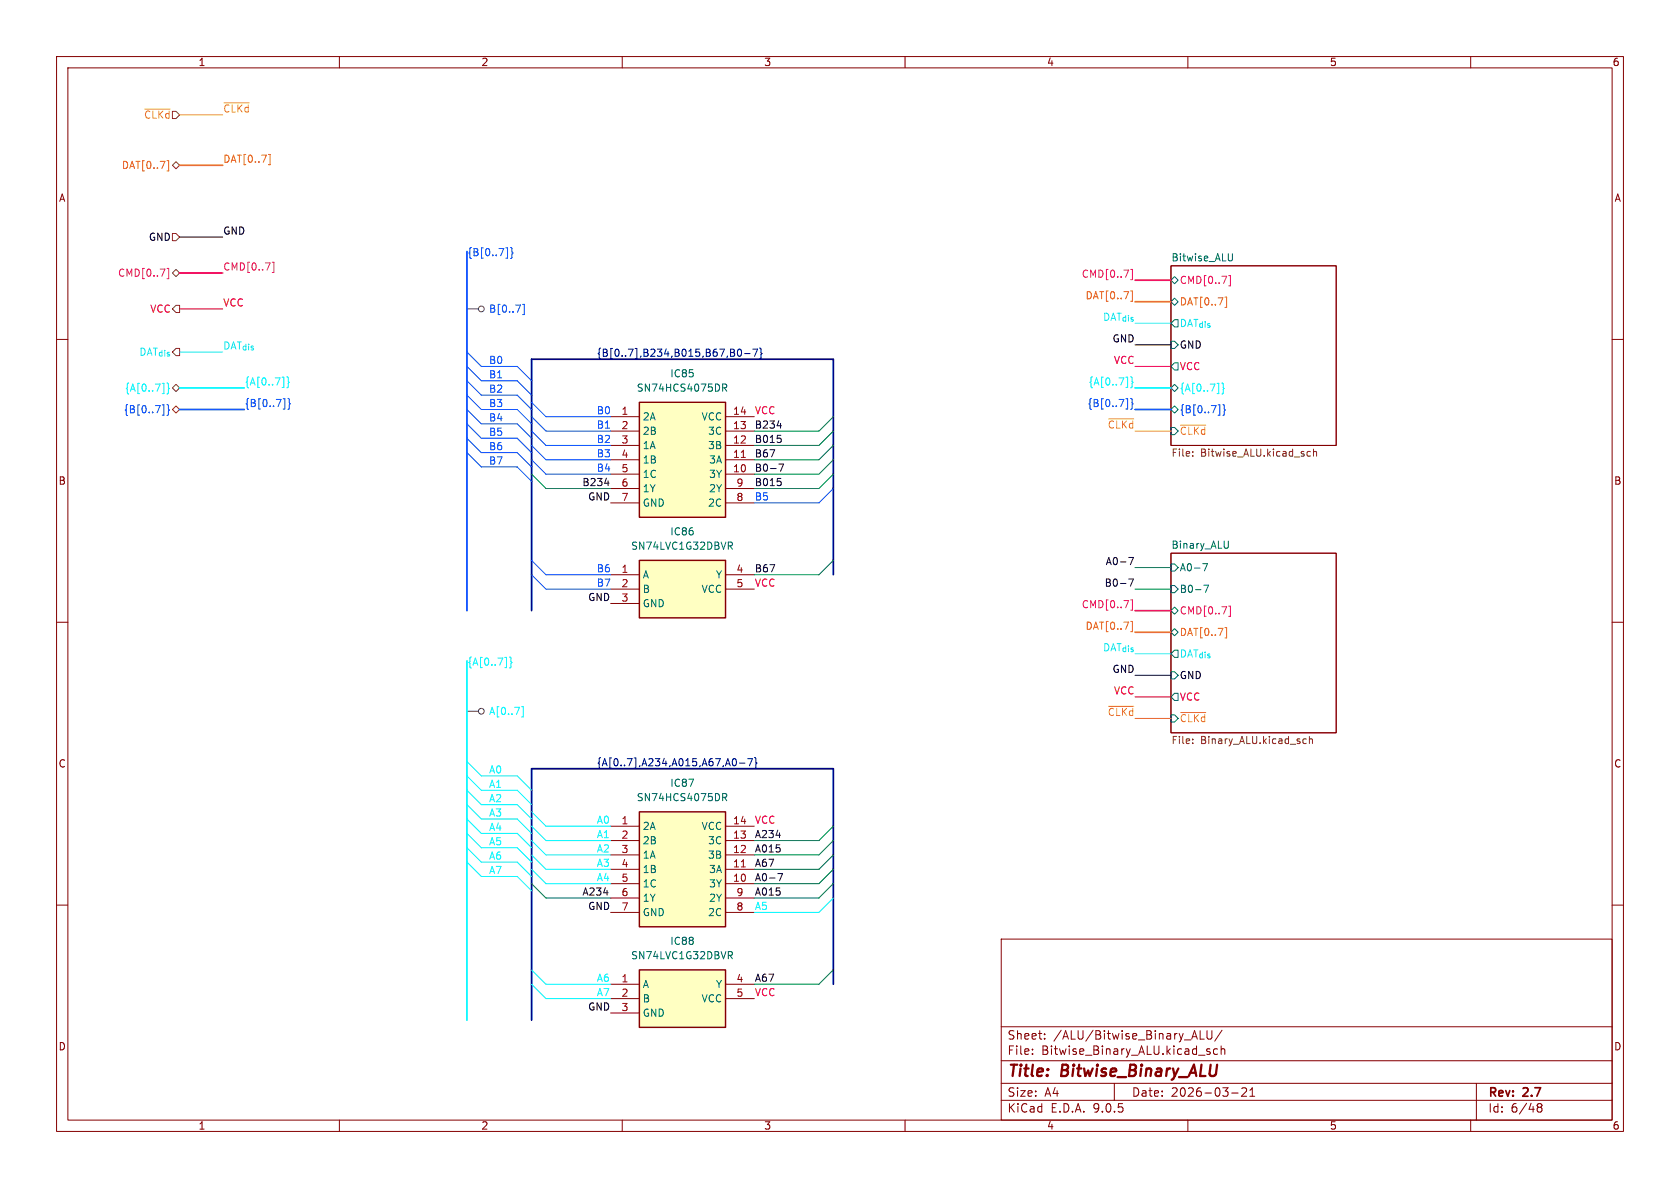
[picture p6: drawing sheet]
<svg xmlns="http://www.w3.org/2000/svg" width="297mm" height="210mm" viewBox="0 0 297 210" stroke-linecap="round" stroke-linejoin="round" font-family="sans-serif">
<defs><g id="words">
<g font-size="2.8" fill="#840000">
<text x="178" y="190.9">Title:</text>
<text x="187.7" y="190.9">Bitwise_Binary_ALU</text>
</g>
<g font-size="2.1" fill="#840000">
<text x="178" y="184">Sheet:</text>
<text x="186.2" y="184">/ALU/Bitwise_Binary_ALU/</text>
<text x="178" y="186.7">File:</text>
<text x="184.1" y="186.7">Bitwise_Binary_ALU.kicad_sch</text>
<text x="178" y="196.9">KiCad</text>
<text x="178" y="194.1">Size:</text>
<text x="184.7" y="194.1">A4</text>
<text x="185.7" y="196.9">E.D.A.</text>
<text x="193.3" y="196.9">9.0.5</text>
<text x="200" y="194.1">Date:</text>
<text x="207" y="194.1">2026-03-21</text>
<text x="263" y="194.3">Rev:</text>
<text x="263" y="196.9">Id:</text>
<text x="267.1" y="196.9">6/48</text>
<text x="269.4" y="194.3">2.7</text>
</g>
<g font-size="1.8" fill="#840000">
<text x="35" y="11.9">1</text>
<text x="85" y="11.9">2</text>
<text x="135" y="11.9">3</text>
<text x="185" y="11.9">4</text>
<text x="235" y="11.9">5</text>
<text x="285" y="11.9">6</text>
<text x="10.3" y="35.9">A</text>
<text x="285.3" y="35.9">A</text>
<text x="10.3" y="85.9">B</text>
<text x="285.3" y="85.9">B</text>
<text x="10.3" y="135.9">C</text>
<text x="285.3" y="135.9">C</text>
<text x="10.3" y="185.9">D</text>
<text x="285.3" y="185.9">D</text>
<text x="35" y="199.9">1</text>
<text x="85" y="199.9">2</text>
<text x="135" y="199.9">3</text>
<text x="185" y="199.9">4</text>
<text x="235" y="199.9">5</text>
<text x="285" y="199.9">6</text>
</g>
<g font-size="1.8" fill="#725600">
<text x="25.4" y="21.2">~{CLKd}</text>
<text x="24.5" y="63.1">DAT_{dis}</text>
<text x="207" y="81.1">File:</text>
<text x="212.2" y="81.1">Bitwise_ALU.kicad_sch</text>
<text x="207" y="131.9">File:</text>
<text x="212.2" y="131.9">Binary_ALU.kicad_sch</text>
</g>
<g font-size="1.8" fill="#ffba00">
<text x="39.4" y="20">~{CLKd}</text>
<text x="195.7" y="75.9">~{CLKd}</text>
<text x="208.5" y="77.1">~{CLKd}</text>
<text x="195.7" y="126.7">~{CLKd}</text>
<text x="208.5" y="127.9">~{CLKd}</text>
</g>
<g font-size="1.8" fill="#ff6400">
<text x="39.4" y="28.9">DAT[0..7]</text>
<text x="21.4" y="30.1">DAT[0..7]</text>
<text x="191.8" y="53">DAT[0..7]</text>
<text x="208.5" y="54.2">DAT[0..7]</text>
<text x="191.8" y="111.4">DAT[0..7]</text>
<text x="208.5" y="112.6">DAT[0..7]</text>
</g>
<g font-size="1.8">
<text x="39.4" y="41.6">GND</text>
<text x="26.2" y="42.8">GND</text>
<text x="196.6" y="60.6">GND</text>
<text x="208.5" y="61.8">GND</text>
<text x="103.9" y="88.6">GND</text>
<text x="103.9" y="106.3">GND</text>
<text x="196.6" y="119">GND</text>
<text x="208.5" y="120.2">GND</text>
<text x="103.9" y="160.9">GND</text>
<text x="103.9" y="178.7">GND</text>
</g>
<g font-size="1.8" fill="#ff0093">
<text x="39.4" y="47.9">CMD[0..7]</text>
<text x="20.8" y="49.1">CMD[0..7]</text>
<text x="191.1" y="49.2">CMD[0..7]</text>
<text x="208.5" y="50.4">CMD[0..7]</text>
<text x="191.1" y="107.6">CMD[0..7]</text>
<text x="208.5" y="108.8">CMD[0..7]</text>
</g>
<g font-size="1.8" fill="#0048ff">
<text x="82.5" y="45.4">{B[0..7]}</text>
<text x="86.4" y="55.5">B[0..7]</text>
<text x="86.4" y="64.4">B0</text>
<text x="86.4" y="69.5">B2</text>
<text x="86.4" y="67">B1</text>
<text x="21.8" y="73.3">{B[0..7]}</text>
<text x="43.2" y="72">{B[0..7]}</text>
<text x="86.4" y="74.6">B4</text>
<text x="86.4" y="77.1">B5</text>
<text x="86.4" y="72">B3</text>
<text x="105.4" y="75.9">B1</text>
<text x="105.4" y="73.3">B0</text>
<text x="192.2" y="72">{B[0..7]}</text>
<text x="208.5" y="73.3">{B[0..7]}</text>
<text x="86.4" y="79.7">B6</text>
<text x="86.4" y="82.2">B7</text>
<text x="105.4" y="83.5">B4</text>
<text x="105.4" y="80.9">B3</text>
<text x="105.4" y="78.4">B2</text>
<text x="133.3" y="88.6">B5</text>
<text x="105.4" y="101.3">B6</text>
<text x="105.4" y="103.8">B7</text>
</g>
<g font-size="1.8" fill="#006464">
<text x="207" y="46.3">Bitwise_ALU</text>
<text x="112.5" y="69.4">SN74HCS4075DR</text>
<text x="118.4" y="66.9">IC85</text>
<text x="113.5" y="74.5">2A</text>
<text x="113.5" y="77.1">2B</text>
<text x="123.9" y="74.5">VCC</text>
<text x="125.1" y="77.1">3C</text>
<text x="113.5" y="79.6">1A</text>
<text x="113.5" y="82.1">1B</text>
<text x="125.1" y="79.6">3B</text>
<text x="125.3" y="82.1">3A</text>
<text x="113.5" y="84.7">1C</text>
<text x="113.5" y="87.2">1Y</text>
<text x="113.5" y="89.8">GND</text>
<text x="125.1" y="89.8">2C</text>
<text x="125.3" y="84.7">3Y</text>
<text x="125.3" y="87.2">2Y</text>
<text x="118.4" y="94.8">IC86</text>
<text x="111.5" y="97.4">SN74LVC1G32DBVR</text>
<text x="207" y="97.1">Binary_ALU</text>
<text x="208.5" y="101.2">A0-7</text>
<text x="113.5" y="102.5">A</text>
<text x="113.5" y="105">B</text>
<text x="113.5" y="107.5">GND</text>
<text x="123.9" y="105">VCC</text>
<text x="126.5" y="102.5">Y</text>
<text x="208.5" y="105">B0-7</text>
<text x="112.5" y="141.8">SN74HCS4075DR</text>
<text x="118.4" y="139.3">IC87</text>
<text x="113.5" y="146.9">2A</text>
<text x="113.5" y="149.5">2B</text>
<text x="123.9" y="146.9">VCC</text>
<text x="125.1" y="149.5">3C</text>
<text x="113.5" y="152">1A</text>
<text x="113.5" y="154.5">1B</text>
<text x="125.1" y="152">3B</text>
<text x="125.3" y="154.5">3A</text>
<text x="113.5" y="157.1">1C</text>
<text x="113.5" y="159.6">1Y</text>
<text x="125.3" y="157.1">3Y</text>
<text x="125.3" y="159.6">2Y</text>
<text x="113.5" y="162.2">GND</text>
<text x="118.4" y="167.2">IC88</text>
<text x="125.1" y="162.2">2C</text>
<text x="111.5" y="169.8">SN74LVC1G32DBVR</text>
<text x="113.5" y="174.9">A</text>
<text x="113.5" y="177.4">B</text>
<text x="113.5" y="179.9">GND</text>
<text x="123.9" y="177.4">VCC</text>
<text x="126.5" y="174.9">Y</text>
</g>
<g font-size="1.8" fill="#ff0007">
<text x="26.5" y="55.5">VCC</text>
<text x="39.4" y="54.3">VCC</text>
<text x="196.8" y="64.4">VCC</text>
<text x="208.5" y="65.6">VCC</text>
<text x="133.3" y="73.3">VCC</text>
<text x="133.3" y="103.8">VCC</text>
<text x="196.8" y="122.8">VCC</text>
<text x="208.5" y="124.1">VCC</text>
<text x="133.3" y="145.7">VCC</text>
<text x="133.3" y="176.2">VCC</text>
</g>
<g font-size="1.8" fill="#22afff">
<text x="194.9" y="56.8">DAT_{dis}</text>
<text x="208.5" y="58">DAT_{dis}</text>
<text x="39.4" y="61.9">DAT_{dis}</text>
<text x="194.9" y="115.2">DAT_{dis}</text>
<text x="208.5" y="116.4">DAT_{dis}</text>
</g>
<g font-size="1.8" fill="#000084">
<text x="105.4" y="63.2">{B[0..7],B234,B015,B67,B0-7}</text>
<text x="105.4" y="135.5">{A[0..7],A234,A015,A67,A0-7}</text>
</g>
<g font-size="1.8" fill="#00f8ff">
<text x="22" y="69.4">{A[0..7]}</text>
<text x="43.2" y="68.2">{A[0..7]}</text>
<text x="192.4" y="68.2">{A[0..7]}</text>
<text x="208.5" y="69.4">{A[0..7]}</text>
<text x="82.5" y="117.8">{A[0..7]}</text>
<text x="86.4" y="126.6">A[0..7]</text>
<text x="86.4" y="136.8">A0</text>
<text x="86.4" y="139.4">A1</text>
<text x="86.4" y="141.9">A2</text>
<text x="86.4" y="147">A4</text>
<text x="86.4" y="149.5">A5</text>
<text x="86.4" y="144.4">A3</text>
<text x="105.4" y="148.2">A1</text>
<text x="105.4" y="145.7">A0</text>
<text x="86.4" y="152.1">A6</text>
<text x="86.4" y="154.6">A7</text>
<text x="105.4" y="150.8">A2</text>
<text x="105.4" y="153.3">A3</text>
<text x="105.4" y="155.9">A4</text>
<text x="133.3" y="160.9">A5</text>
<text x="105.4" y="173.6">A6</text>
<text x="105.4" y="176.2">A7</text>
</g>
<g font-size="1.8" fill="#a90000">
<text x="109.8" y="73.4">1</text>
<text x="109.8" y="75.9">2</text>
<text x="129.5" y="73.4">14</text>
<text x="129.5" y="75.9">13</text>
<text x="109.8" y="78.5">3</text>
<text x="109.8" y="81">4</text>
<text x="109.8" y="83.6">5</text>
<text x="129.5" y="78.5">12</text>
<text x="129.5" y="81">11</text>
<text x="129.5" y="83.6">10</text>
<text x="109.8" y="86.1">6</text>
<text x="109.8" y="88.6">7</text>
<text x="130.1" y="86.1">9</text>
<text x="130.1" y="88.6">8</text>
<text x="109.8" y="101.3">1</text>
<text x="130.1" y="101.3">4</text>
<text x="109.8" y="103.9">2</text>
<text x="109.8" y="106.4">3</text>
<text x="130.1" y="103.9">5</text>
<text x="109.8" y="145.8">1</text>
<text x="109.8" y="148.3">2</text>
<text x="129.5" y="145.8">14</text>
<text x="129.5" y="148.3">13</text>
<text x="109.8" y="150.9">3</text>
<text x="109.8" y="153.4">4</text>
<text x="109.8" y="156">5</text>
<text x="129.5" y="150.9">12</text>
<text x="129.5" y="153.4">11</text>
<text x="129.5" y="156">10</text>
<text x="109.8" y="158.5">6</text>
<text x="109.8" y="161">7</text>
<text x="130.1" y="158.5">9</text>
<text x="130.1" y="161">8</text>
<text x="109.8" y="173.7">1</text>
<text x="130.1" y="173.7">4</text>
<text x="109.8" y="176.3">2</text>
<text x="109.8" y="178.8">3</text>
<text x="130.1" y="176.3">5</text>
</g>
<g font-size="1.8" fill="#0f0f0f">
<text x="133.3" y="75.9">B234</text>
<text x="133.3" y="83.5">B0-7</text>
<text x="133.3" y="78.4">B015</text>
<text x="133.3" y="80.9">B67</text>
<text x="102.9" y="86">B234</text>
<text x="133.3" y="86">B015</text>
<text x="133.3" y="101.3">B67</text>
<text x="195.4" y="100">A0-7</text>
<text x="195.2" y="103.8">B0-7</text>
<text x="133.3" y="148.2">A234</text>
<text x="133.3" y="155.9">A0-7</text>
<text x="133.3" y="153.3">A67</text>
<text x="133.3" y="150.8">A015</text>
<text x="102.9" y="158.4">A234</text>
<text x="133.3" y="158.4">A015</text>
<text x="133.3" y="173.6">A67</text>
</g>
</g></defs>
<g fill="none" stroke="#840000" stroke-width=".18">
<path d="M10 10h277v190h-277zM12 12h273v186h-273zM60 10v2M110 10v2M160 10v2M210 10v2M260 10v2M207 47h29.2v31.7h-29.2zM10 60h2M285 60h2M207 97.8h29.2v31.7h-29.2zM10 110h2"/>
<path d="M285 110h2M10 160h2M177 166h108v32h-108zM285 160h2M60 198v2M110 198v2M160 198v2M177 194.5h108M177 191.5h108M177 187.5h108M177 181.5h108M182.5 186.3v.1"/>
<path d="M182.5 185.5v.1M184.7 183.6v.1M184.7 182.8v.1M197 191.5v3M210 198v2M212.2 182.2v1.5h.7M213.4 182.2v1.2l.3 .3 .4-.1 .1-.2v-1.2M213.4 185.8l.5 .2 .1 .1-.1 .2-.4 .1M213.4 185.5h.5M215.2 185.5l-.4-.1-.3 .3v.4l.2 .2h.5M215.9 185.5l.2-.1 .4 .1v.9M215.9 184.9v1.5"/>
<path d="M216 182.1l-1.3 2M217.7 193.2h1.2M219.5 192.4l.6-.1 .2 .1 .1 .3-.9 1.1h.9M221 193.8h.8M221 192.7l.4-.4v1.5M260 198v2M261 191.5v6.5M271.7 195.5l.3 .2M271.7 195.4l.3-.3 .5 .1 .1 .3-.3 .2M272 195.7h.3M272 195.7l-.3 .3M272.3 195.7l.3 .3-.1 .5-.5 .1-.3-.3"/>
</g>
<path d="M217.2 48.7h.3v1.8h-.3M217.2 107.1h.3v1.9h-.3" fill="none" stroke="#ff0093" stroke-width=".18"/>
<g fill="none" stroke="#006464" stroke-width=".18">
<path d="M207 49.5l.6-.6 .7 .6-.7 .7zM207 53.3l.6-.6 .7 .6-.7 .7zM207.6 56.5h.7v1.3h-.7l-.6-.6zM217.9 44.8v1.1l-.1 .2h-.4M207 60.3h.6l.7 .7-.7 .6h-.6zM207 68.6l.6-.7 .7 .7-.7 .6zM207 72.4l.6-.6 .7 .6-.7 .6zM207 75.6h.6l.7 .6-.7 .6h-.6zM207.6 64.1h.7v1.3h-.7l-.6-.6zM207 99.7h.6l.7 .6-.7 .7h-.6zM212.6 99.6h.9l-.6 1.3M217.1 95.6v1.1l-.2 .2"/>
<path d="M207 103.5h.6l.7 .6-.7 .7h-.6zM207 108l.6-.7 .7 .7-.7 .6zM207 111.8l.6-.7 .7 .7-.7 .6zM207 115.6l.6-.7h.7v1.3h-.7zM207 118.7h.6l.7 .7-.7 .6h-.6zM212.8 103.4h.9l-.6 1.3M207 126.4h.6l.7 .6-.7 .6h-.6zM207.6 122.6h.7v1.2h-.7l-.6-.6z"/>
</g>
<path d="M216.6 52.5h.3v1.8h-.3M216.6 110.9h.3v1.9h-.3" fill="none" stroke="#ff6400" stroke-width=".18"/>
<path d="M215.2 67.8h.3v1.8h-.3M216 67.7l.3 .2v.6l.1 .2-.1 .2v.6l-.3 .1" fill="none" stroke="#00f8ff" stroke-width=".18"/>
<path d="M215.3 71.6h.3v1.8h-.3M216.2 71.5l.2 .2v.6l.2 .2-.2 .2v.6l-.2 .2" fill="none" stroke="#0048ff" stroke-width=".18"/>
<path d="M208.7 75.2h4.5M208.7 126h4.5" fill="none" stroke="#ffba00" stroke-width=".18"/>
<path d="M210.9 79.9v.1M231.7 79.9l-.4-.1-.2 .2M232.2 79.9l.2-.1 .3 .1 .1 .7M232.2 79.4v1.2M210.9 80.5v.1M231.1 80.4l.2 .2h.4M210.9 130.7v.1M210.9 131.3v.1M230.5 131.4h.4M230.5 130.7h.4M231.5 130.7l.2-.1 .3 .1v.7M231.5 130.2v1.2" fill="none" stroke="#725600" stroke-width=".18"/>
<path d="M113 71.1h15.3v20.3h-15.3z" fill="#ffffc2"/>
<path d="M113 71.1h15.3v20.3h-15.3z" fill="none" stroke="#840000" stroke-width=".25"/>
<g fill="none" stroke="#840000" stroke-width=".18">
<path d="M107.9 73.7h5.1M107.9 76.2h5.1M107.9 78.7h5.1M128.3 73.7h5M128.3 76.2h5M128.3 78.7h5M107.9 81.3h5.1M107.9 83.8h5.1M107.9 86.4h5.1M107.9 88.9h5.1M128.3 81.3h5M128.3 83.8h5"/>
<path d="M128.3 86.4h5M128.3 88.9h5"/>
</g>
<path d="M131.1 80.9h.7" fill="none" stroke="#a90000" stroke-width=".18"/>
<path d="M127.8 68.6l.6-.1 .1-.2-.1-.3-.6-.1v1.3M128.1 68.6l.4 .6" fill="none" stroke="#006464" stroke-width=".18"/>
<path d="M113 143.5h15.3v20.3h-15.3z" fill="#ffffc2"/>
<path d="M113 143.5h15.3v20.3h-15.3z" fill="none" stroke="#840000" stroke-width=".25"/>
<g fill="none" stroke="#840000" stroke-width=".18">
<path d="M107.9 146.1h5.1M107.9 148.6h5.1M107.9 151.1h5.1M107.9 153.7h5.1M107.9 156.2h5.1M107.9 158.8h5.1M128.3 146.1h5M128.3 148.6h5M128.3 151.1h5M128.3 153.7h5M128.3 156.2h5M128.3 158.8h5"/>
<path d="M107.9 161.3h5.1M128.3 161.3h5"/>
</g>
<path d="M131.1 153.3h.7" fill="none" stroke="#a90000" stroke-width=".18"/>
<path d="M127.8 140.9h.6l.1-.2-.1-.3-.6-.1v1.2M128.1 140.9l.4 .6" fill="none" stroke="#006464" stroke-width=".18"/>
<path d="M113 171.5h15.3v10.1h-15.3z" fill="#ffffc2"/>
<path d="M113 171.5h15.3v10.1h-15.3z" fill="none" stroke="#840000" stroke-width=".25"/>
<path d="M107.9 174h5.1M107.9 176.5h5.1M107.9 179.1h5.1M128.3 174h5M128.3 176.5h5" fill="none" stroke="#840000" stroke-width=".18"/>
<path d="M128.8 168.2h.4l.3 .3-.1 .3-.6 .1M129.1 168.9l.4 .6" fill="none" stroke="#006464" stroke-width=".18"/>
<path d="M113 99.1h15.3v10.1h-15.3z" fill="#ffffc2"/>
<path d="M113 99.1h15.3v10.1h-15.3z" fill="none" stroke="#840000" stroke-width=".25"/>
<path d="M107.9 101.6h5.1M107.9 104.1h5.1M107.9 106.7h5.1M128.3 101.6h5M128.3 104.1h5" fill="none" stroke="#840000" stroke-width=".18"/>
<path d="M128.8 95.8h.4l.3 .3-.1 .3-.6 .1M129.1 96.5l.4 .6" fill="none" stroke="#006464" stroke-width=".18"/>
<g fill="none" stroke="#484848" stroke-width=".18">
<path d="M82.5 54.6h2.1M82.5 125.7h2.1"/>
<circle cx="85.1" cy="54.6" r=".51"/>
<circle cx="85.1" cy="125.7" r=".51"/>
</g>
<g fill="none" stroke="#00f8ff" stroke-width=".18">
<path d="M28.7 67.8h.3v1.8h-.3M29.5 67.7l.3 .2v.6l.1 .2-.1 .2v.6l-.3 .1M49.9 66.7h.3v1.8h-.3M50.7 66.6l.3 .2v.6l.1 .2-.1 .2v.6l-.3 .2M199 66.7h.4v1.8h-.4M199.9 66.6l.2 .2v.6l.2 .2-.2 .2v.6l-.2 .2M89.2 116.2h.3v1.8h-.3M90.1 116.1l.2 .2v.6l.2 .2-.2 .2v.6l-.2 .2M82.5 134.6l2.6 2.6h6.3l2.6 2.5M82.5 137.2l2.6 2.5h6.3l2.6 2.5M82.5 139.7l2.6 2.5h6.3l2.6 2.6M92.2 124.9h.3v1.8h-.3"/>
<path d="M82.5 142.2l2.6 2.6h6.3l2.6 2.5M82.5 144.8l2.6 2.5h6.3l2.6 2.6M82.5 147.3l2.6 2.6h6.3l2.6 2.5M82.5 149.9l2.6 2.5h6.3l2.6 2.5M82.5 152.4l2.6 2.5h6.3l2.6 2.6M94 146.1l2.5 2.5h11.4M94 143.5l2.5 2.6h11.4M94 153.7l2.5 2.5h11.4M94 148.6l2.5 2.5h11.4M94 151.1l2.5 2.6h11.4M147.3 158.8l-2.5 2.5h-11.5M94 171.5l2.5 2.5h11.4"/>
<path d="M94 174l2.5 2.5h11.4"/>
</g>
<g fill="none" stroke="#0048ff" stroke-width=".18">
<path d="M89.4 43.8h.3v1.8h-.3M90.3 43.8l.2 .1v.6l.2 .2-.2 .2v.6l-.2 .2M91.2 53.9h.8l-.5 1.3M92.4 53.8h.3v1.8h-.3M28.7 71.6h.3v1.8h-.3M29.5 71.5l.3 .2v.6l.1 .2-.1 .2v.6l-.3 .2M50.1 70.5h.3v1.8h-.3M50.9 70.4l.2 .2v.6l.2 .2-.2 .2v.6l-.2 .2M82.5 74.9l2.6 2.6h6.3l2.6 2.5M82.5 77.5l2.6 2.5h6.3l2.6 2.6M82.5 62.2l2.6 2.6h6.3l2.6 2.5M82.5 64.8l2.6 2.5h6.3l2.6 2.6"/>
<path d="M82.5 67.3l2.6 2.6h6.3l2.6 2.5M82.5 72.4l2.6 2.5h6.3l2.6 2.6M82.5 69.9l2.6 2.5h6.3l2.6 2.5M94 76.2l2.5 2.5h11.4M94 73.7l2.5 2.5h11.4M94 78.7l2.5 2.6h11.4M94 71.1l2.5 2.6h11.4M199 70.5h.4v1.8h-.4M199.9 70.4l.2 .2v.6l.2 .2-.2 .2v.6l-.2 .2M82.5 80l2.6 2.6h6.3l2.6 2.5M94 99.1l2.5 2.5h11.4M94 81.3l2.5 2.5h11.4"/>
<path d="M147.3 86.4l-2.5 2.5h-11.5M94 101.6l2.5 2.5h11.4"/>
</g>
<path d="M30.5 29.2l.6-.6 .6 .6-.6 .6zM30.5 41.3h.6l.6 .6-.6 .6h-.6zM30.5 48.3l.6-.7 .6 .7-.6 .6zM31.1 54h.6v1.2h-.6l-.6-.6zM30.5 68.6l.6-.7 .6 .7-.6 .6zM31.1 71.8l.6 .6-.6 .6-.6-.6z" fill="none" stroke="#725600" stroke-width=".18"/>
<path d="M25.6 19.3h4.5M39.6 18.2h4.5M31.7 20.3h7.7M196 74.1h4.4M200.7 76.2h6.3M196 124.9h4.4M200.7 127h6.3" fill="none" stroke="#ffba00" stroke-width=".18"/>
<path d="M29.5 47.4h.3v1.9h-.3M48.1 46.4h.3v1.8h-.3M199.9 47.6h.3v1.8h-.3M199.9 106h.3v1.9h-.3" fill="none" stroke="#ff0093" stroke-width=".18"/>
<path d="M29.5 28.4h.3v1.8h-.3M47.5 27.3h.3v1.8h-.3M199.9 51.4h.3v1.9h-.3M199.9 109.9h.3v1.8h-.3" fill="none" stroke="#ff6400" stroke-width=".18"/>
<path d="M137.4 75.3h.8M137.4 77h.6M138 77.5l.1 .2-.1 .5M106.9 85.4h.8M137.4 84.6h.6M137.7 82h.8l-.5 1.3M138 85.1l.1 .2-.1 .5M199.5 98.5h.9l-.6 1.3M199.5 102.4h.9l-.6 1.2M137.5 154.4h.8l-.5 1.3" fill="none" stroke="#0f0f0f" stroke-width=".18"/>
<path d="M129.2 61.7l.6 .1v.3l-.2 .2M129.2 62.3h.4M129.6 62.3l.3 .3-.1 .3-.6 .1M130.5 61.8l.2-.1a.68 .68 0 0 1 .4 .7 .68 .68 0 0 1-.4 .6l-.2-.1-.1-.4zM131.6 62.5h1M133.1 61.7h.8l-.5 1.3M134.3 61.5l.2 .2v.6l.2 .2-.2 .2v.6l-.2 .2M129.6 134.2l.2-.1a.68 .68 0 0 1 .4 .6 .68 .68 0 0 1-.4 .7l-.2-.1-.1-.4zM130.7 134.9h1M132.2 134.1h.8l-.5 1.3M133.4 133.9l.2 .2v.6l.2 .2-.2 .2v.6l-.2 .2" fill="none" stroke="#000084" stroke-width=".18"/>
<path d="M147.3 101.6v-38.1h-53.3v44.5M147.3 174v-38.1h-53.3v44.4" fill="none" stroke="#000084" stroke-width=".3"/>
<path d="M31.7 68.6h11.5M200.7 68.6h6.3M82.5 116.8v63.5" fill="none" stroke="#00f8ff" stroke-width=".3"/>
<path d="M31.7 48.3h7.7M200.7 49.5h6.3M200.7 108h6.3" fill="none" stroke="#ff0093" stroke-width=".3"/>
<path d="M82.5 44.5v63.5M31.7 72.4h11.5M200.7 72.4h6.3" fill="none" stroke="#0048ff" stroke-width=".3"/>
<path d="M31.7 29.2h7.7M200.7 53.3h6.3M200.7 111.8h6.3" fill="none" stroke="#ff6400" stroke-width=".3"/>
<g fill="none" stroke="#009600" stroke-width=".18">
<path d="M147.3 76.2l-2.5 2.5h-11.5M147.3 73.7l-2.5 2.5h-11.5M147.3 78.7l-2.5 2.6h-11.5M94 83.8l2.5 2.6h11.4M147.3 81.3l-2.5 2.5h-11.5M147.3 99.1l-2.5 2.5h-11.5M147.3 83.8l-2.5 2.6h-11.5M200.7 104.1h6.3M200.7 100.3h6.3M94 156.2l2.5 2.6h11.4M147.3 156.2l-2.5 2.6h-11.5M147.3 153.7l-2.5 2.5h-11.5"/>
<path d="M147.3 151.1l-2.5 2.6h-11.5M147.3 148.6l-2.5 2.5h-11.5M147.3 146.1l-2.5 2.5h-11.5M147.3 171.5l-2.5 2.5h-11.5"/>
</g>
<path d="M31.7 41.9h7.7M200.7 61h6.3M200.7 119.4h6.3" fill="none" stroke="#000" stroke-width=".18"/>
<path d="M200.7 57.2h6.3M31.7 62.2h7.7M200.7 115.6h6.3" fill="none" stroke="#22afff" stroke-width=".18"/>
<path d="M31.7 54.6h7.7M200.7 64.8h6.3M200.7 123.2h6.3" fill="none" stroke="#ff0007" stroke-width=".18"/>
<use href="#words"/>
</svg>
